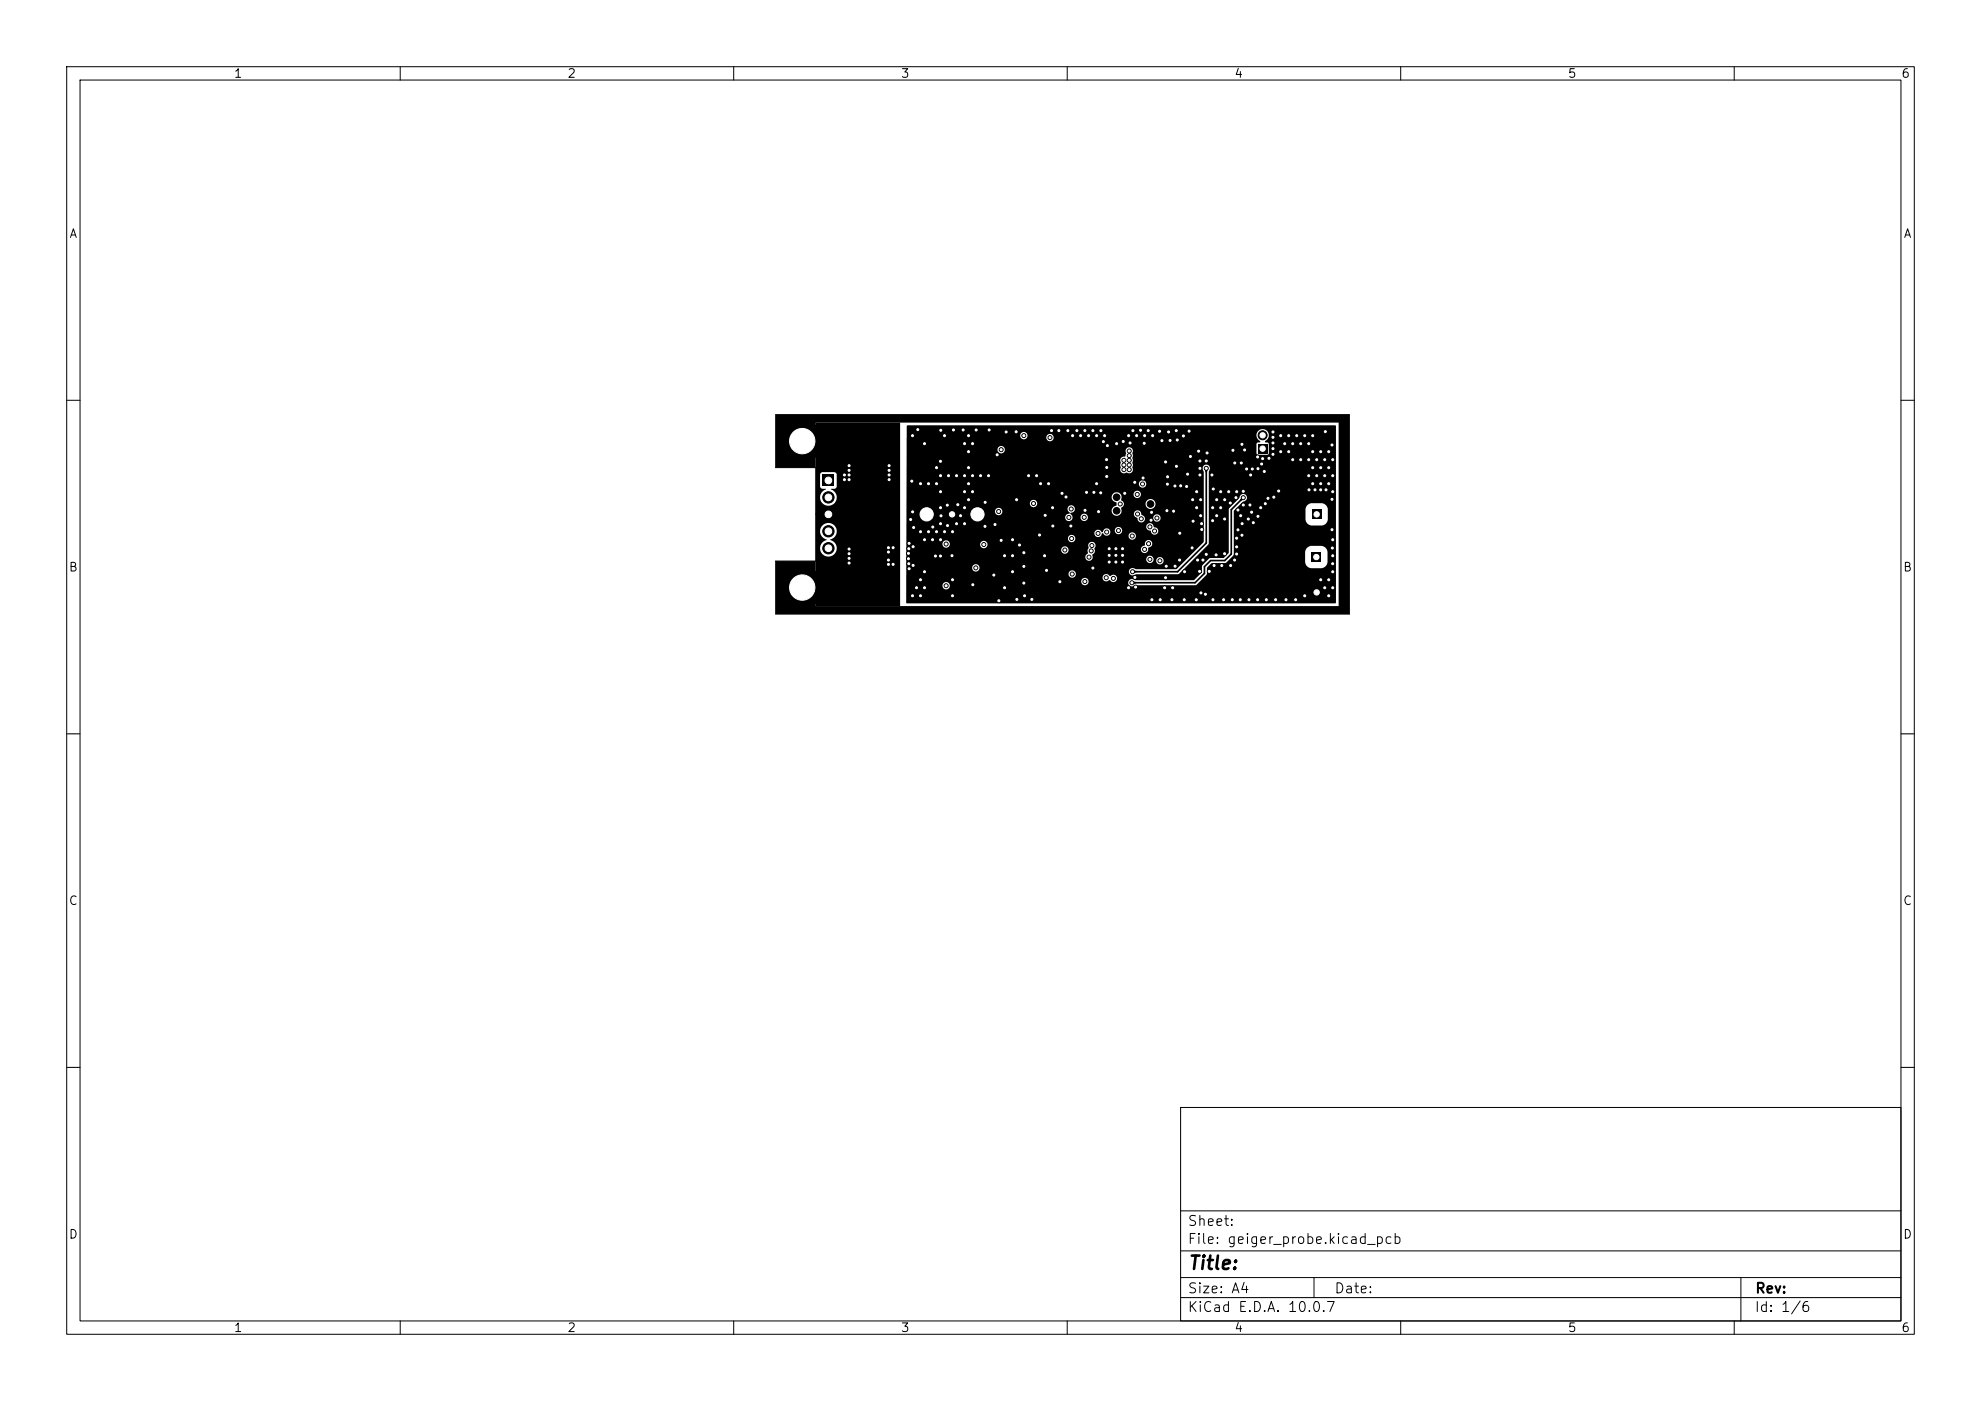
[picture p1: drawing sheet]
<svg xmlns="http://www.w3.org/2000/svg" width="297mm" height="210mm" viewBox="0 0 297 210" stroke-linecap="round" stroke-linejoin="round" font-family="sans-serif">
<defs><g id="words">
<text font-size="2" x="178" y="190.8">Title:</text>
<g font-size="1.5">
<text x="178" y="184.1">Sheet:</text>
<text x="178" y="186.8">File: geiger_probe.kicad_pcb</text>
<text x="178" y="197">KiCad E.D.A. 10.0.7</text>
<text x="178" y="194.2">Size: A4</text>
<text x="200" y="194.2">Date:</text>
<text x="263" y="197">Id: 1/6</text>
<text x="263" y="194.2">Rev:</text>
</g>
<g font-size="1.3">
<text x="35" y="12">1</text>
<text x="85" y="12">2</text>
<text x="135" y="12">3</text>
<text x="185" y="12">4</text>
<text x="235" y="12">5</text>
<text x="285" y="12">6</text>
<text x="10.3" y="36">A</text>
<text x="285.3" y="36">A</text>
<text x="10.2" y="86">B</text>
<text x="285.2" y="86">B</text>
<text x="10.2" y="136">C</text>
<text x="285.2" y="136">C</text>
<text x="10.2" y="186">D</text>
<text x="285.2" y="186">D</text>
<text x="35" y="200">1</text>
<text x="85" y="200">2</text>
<text x="135" y="200">3</text>
<text x="185" y="200">4</text>
<text x="235" y="200">5</text>
<text x="285" y="200">6</text>
</g>
</g></defs>
<g fill="none" stroke="#000" stroke-width=".15">
<path d="M10 10h277v190h-277zM12 12h273v186h-273zM60 10v2M110 10v2M160 10v2M210 10v2M260 10v2M10 60h2M116.3 62.2h86v29.9h-86v-8h6v-14h-6zM285 60h2M10 110h2M285 110h2"/>
<path d="M10 160h2M177 166h108v32h-108zM285 160h2M60 198v2M110 198v2M160 198v2M177 194.5h108M177 191.5h108M177 187.5h108M177 181.5h108M197 191.5v3M210 198v2"/>
<path d="M260 198v2M261 191.5v6.5"/>
</g>
<g fill="#000" stroke="#000" stroke-width=".15">
<circle cx="120.3" cy="66.1" r="3.1"/>
<circle cx="124.2" cy="74.6" r=".85"/>
<circle cx="124.2" cy="77.1" r=".85"/>
<circle cx="124.2" cy="79.6" r=".85"/>
<circle cx="126.6" cy="71.9" r=".3"/>
<circle cx="126.6" cy="71.2" r=".3"/>
<circle cx="127.3" cy="69.8" r=".3"/>
<circle cx="127.3" cy="70.5" r=".3"/>
<circle cx="127.3" cy="71.9" r=".3"/>
<circle cx="127.3" cy="71.2" r=".3"/>
<circle cx="133.3" cy="69.8" r=".3"/>
<circle cx="133.3" cy="71.9" r=".3"/>
<circle cx="133.3" cy="70.5" r=".3"/>
<circle cx="133.3" cy="71.2" r=".3"/>
<circle cx="136.5" cy="77.9" r=".3"/>
<circle cx="136.7" cy="72.1" r=".3"/>
<circle cx="136.8" cy="65.3" r=".3"/>
<circle cx="136.8" cy="76.7" r=".3"/>
<circle cx="137" cy="79.1" r=".3"/>
<circle cx="137.6" cy="64.4" r=".3"/>
<circle cx="138" cy="72.5" r=".3"/>
<circle cx="138" cy="79.7" r=".3"/>
<circle cx="138.6" cy="66.5" r=".3"/>
<circle cx="139.2" cy="72.5" r=".3"/>
<circle cx="139.2" cy="79.7" r=".3"/>
<circle cx="139.8" cy="79" r=".3"/>
<circle cx="140.4" cy="72.5" r=".3"/>
<circle cx="140.4" cy="70.1" r=".3"/>
<circle cx="140.4" cy="79.7" r=".3"/>
<circle cx="141" cy="69.1" r=".3"/>
<circle cx="141" cy="78.5" r=".3"/>
<circle cx="141" cy="71.3" r=".3"/>
<circle cx="141" cy="76.1" r=".3"/>
<circle cx="141" cy="73.7" r=".3"/>
<circle cx="141.1" cy="64.5" r=".3"/>
<circle cx="141.1" cy="77.3" r=".3"/>
<circle cx="141.6" cy="65.3" r=".3"/>
<circle cx="141.6" cy="79.7" r=".3"/>
<circle cx="142" cy="75.7" r=".3"/>
<circle cx="142.1" cy="78.8" r=".3"/>
<circle cx="142.2" cy="71.3" r=".3"/>
<circle cx="142.8" cy="79.7" r=".3"/>
<circle cx="142.9" cy="64.4" r=".3"/>
<circle cx="143.4" cy="78.5" r=".3"/>
<circle cx="143.4" cy="71.3" r=".3"/>
<circle cx="143.6" cy="75.7" r=".3"/>
<circle cx="144" cy="77.3" r=".3"/>
<circle cx="144.4" cy="64.4" r=".3"/>
<circle cx="144.6" cy="66.5" r=".3"/>
<circle cx="144.6" cy="78.5" r=".3"/>
<circle cx="144.6" cy="71.3" r=".3"/>
<circle cx="144.6" cy="76.1" r=".3"/>
<circle cx="144.6" cy="73.7" r=".3"/>
<circle cx="145.2" cy="65.3" r=".3"/>
<circle cx="145.2" cy="72.5" r=".3"/>
<circle cx="145.2" cy="67.7" r=".3"/>
<circle cx="145.2" cy="70.1" r=".3"/>
<circle cx="145.2" cy="74.9" r=".3"/>
<circle cx="145.8" cy="66.5" r=".3"/>
<circle cx="145.8" cy="71.3" r=".3"/>
<circle cx="145.8" cy="73.7" r=".3"/>
<circle cx="146.3" cy="64.4" r=".3"/>
<circle cx="146.5" cy="77.1" r="1.48"/>
<circle cx="147" cy="71.3" r=".3"/>
<circle cx="147.7" cy="78.9" r=".3"/>
<circle cx="147.7" cy="75.3" r=".3"/>
<circle cx="148.2" cy="71.3" r=".3"/>
<circle cx="148.3" cy="64.4" r=".3"/>
<circle cx="149.2" cy="78.6" r=".3"/>
<circle cx="149.5" cy="68.2" r=".3"/>
<circle cx="149.7" cy="76.7" r=".3"/>
<circle cx="150.1" cy="67.4" r=".3"/>
<circle cx="150.9" cy="64.7" r=".3"/>
<circle cx="152.3" cy="64.7" r=".3"/>
<circle cx="152.4" cy="74.9" r=".3"/>
<circle cx="153.5" cy="65.3" r=".3"/>
<circle cx="154.2" cy="71.3" r=".3"/>
<circle cx="154.9" cy="75.5" r=".3"/>
<circle cx="155.4" cy="71.3" r=".3"/>
<circle cx="156" cy="72.5" r=".3"/>
<circle cx="156.7" cy="77.3" r=".3"/>
<circle cx="157.2" cy="72.5" r=".3"/>
<circle cx="157.4" cy="65.6" r=".3"/>
<circle cx="157.6" cy="64.6" r=".3"/>
<circle cx="157.8" cy="76.1" r=".3"/>
<circle cx="157.9" cy="78.8" r=".3"/>
<circle cx="158.8" cy="64.6" r=".3"/>
<circle cx="159.2" cy="74" r=".3"/>
<circle cx="159.8" cy="74.5" r=".3"/>
<circle cx="160.1" cy="64.6" r=".3"/>
<circle cx="160.2" cy="77.6" r=".3"/>
<circle cx="160.6" cy="78.8" r=".3"/>
<circle cx="160.6" cy="76.3" r=".3"/>
<circle cx="160.8" cy="65.3" r=".3"/>
<circle cx="161.5" cy="64.6" r=".3"/>
<circle cx="162" cy="65.3" r=".3"/>
<circle cx="162.6" cy="77.6" r=".3"/>
<circle cx="162.6" cy="64.6" r=".3"/>
<circle cx="162.7" cy="76.5" r=".3"/>
<circle cx="162.9" cy="73.8" r=".3"/>
<circle cx="163.2" cy="65.3" r=".3"/>
<circle cx="163.9" cy="64.6" r=".3"/>
<circle cx="164" cy="73.8" r=".3"/>
<circle cx="164.4" cy="65.3" r=".3"/>
<circle cx="164.4" cy="72.5" r=".3"/>
<circle cx="164.6" cy="80" r=".3"/>
<circle cx="164.7" cy="76.7" r=".3"/>
<circle cx="165" cy="73.9" r=".3"/>
<circle cx="165" cy="64.6" r=".3"/>
<circle cx="165.4" cy="66.2" r=".3"/>
<circle cx="165.6" cy="65.3" r=".3"/>
<circle cx="165.9" cy="68.9" r=".3"/>
<circle cx="165.9" cy="79.8" r=".3"/>
<circle cx="165.9" cy="71.4" r=".3"/>
<circle cx="165.9" cy="70.1" r=".3"/>
<circle cx="166" cy="66.8" r=".3"/>
<circle cx="167.4" cy="66.5" r=".3"/>
<circle cx="167.4" cy="76.6" r=".5"/>
<circle cx="167.4" cy="74.5" r=".5"/>
<circle cx="167.7" cy="79.5" r=".3"/>
<circle cx="167.9" cy="75.6" r=".3"/>
<circle cx="168.4" cy="66.2" r=".3"/>
<circle cx="168.5" cy="70.4" r=".3"/>
<circle cx="168.5" cy="69.7" r=".3"/>
<circle cx="168.5" cy="69" r=".3"/>
<circle cx="168.6" cy="74" r=".3"/>
<circle cx="169.2" cy="65.3" r=".3"/>
<circle cx="169.3" cy="68.3" r=".3"/>
<circle cx="169.3" cy="67.6" r=".3"/>
<circle cx="169.3" cy="70.4" r=".3"/>
<circle cx="169.3" cy="69.7" r=".3"/>
<circle cx="169.3" cy="69" r=".3"/>
<circle cx="169.4" cy="66.4" r=".3"/>
<circle cx="169.9" cy="64.6" r=".3"/>
<circle cx="170.1" cy="72.3" r=".3"/>
<circle cx="170.4" cy="65.3" r=".3"/>
<circle cx="170.5" cy="74.1" r=".3"/>
<circle cx="170.6" cy="77.1" r=".3"/>
<circle cx="171" cy="64.5" r=".3"/>
<circle cx="171.1" cy="77.8" r=".3"/>
<circle cx="171.3" cy="72.6" r=".3"/>
<circle cx="171.4" cy="71.7" r=".3"/>
<circle cx="171.6" cy="66.4" r=".3"/>
<circle cx="171.6" cy="65.3" r=".3"/>
<circle cx="172.2" cy="64.6" r=".3"/>
<circle cx="172.4" cy="79" r=".3"/>
<circle cx="172.5" cy="75.6" r=".5"/>
<circle cx="172.6" cy="78" r=".3"/>
<circle cx="172.6" cy="76.8" r=".3"/>
<circle cx="172.8" cy="65.3" r=".3"/>
<circle cx="173.1" cy="79.6" r=".3"/>
<circle cx="173.4" cy="77.7" r=".3"/>
<circle cx="173.9" cy="64.6" r=".3"/>
<circle cx="174.2" cy="66" r=".3"/>
<circle cx="174.7" cy="69.3" r=".3"/>
<circle cx="174.9" cy="76.6" r=".3"/>
<circle cx="175" cy="72.6" r=".3"/>
<circle cx="175" cy="71.5" r=".3"/>
<circle cx="175.2" cy="64.7" r=".3"/>
<circle cx="175.4" cy="66" r=".3"/>
<circle cx="175.9" cy="76.6" r=".3"/>
<circle cx="176.2" cy="72.9" r=".3"/>
<circle cx="176.3" cy="64.6" r=".3"/>
<circle cx="176.4" cy="69.9" r=".3"/>
<circle cx="176.5" cy="66" r=".3"/>
<circle cx="176.9" cy="79.9" r=".3"/>
<circle cx="177" cy="72.8" r=".3"/>
<circle cx="177.4" cy="65.4" r=".3"/>
<circle cx="177.9" cy="72.9" r=".3"/>
<circle cx="178" cy="71.1" r=".3"/>
<circle cx="178.3" cy="64.6" r=".3"/>
<circle cx="178.5" cy="68.4" r=".3"/>
<circle cx="178.8" cy="74.9" r=".3"/>
<circle cx="178.9" cy="78.1" r=".3"/>
<circle cx="179.4" cy="76.1" r=".3"/>
<circle cx="179.4" cy="73.7" r=".3"/>
<circle cx="179.7" cy="67.6" r=".3"/>
<circle cx="179.9" cy="69.1" r=".3"/>
<circle cx="179.9" cy="70.2" r=".3"/>
<circle cx="179.9" cy="71.2" r=".3"/>
<circle cx="180" cy="77.3" r=".3"/>
<circle cx="180" cy="74.9" r=".3"/>
<circle cx="180.2" cy="78.5" r=".3"/>
<circle cx="180.2" cy="79.4" r=".3"/>
<circle cx="180.9" cy="69.1" r=".3"/>
<circle cx="180.9" cy="70.2" r=".3"/>
<circle cx="181" cy="67.9" r=".3"/>
<circle cx="181.7" cy="71.2" r=".3"/>
<circle cx="181.8" cy="78.1" r=".3"/>
<circle cx="181.8" cy="76.1" r=".3"/>
<circle cx="181.9" cy="73.3" r=".3"/>
<circle cx="182.4" cy="77.3" r=".3"/>
<circle cx="182.4" cy="74.9" r=".3"/>
<circle cx="183" cy="76.1" r=".3"/>
<circle cx="183" cy="73.7" r=".3"/>
<circle cx="183.6" cy="77.8" r=".3"/>
<circle cx="183.6" cy="74.9" r=".3"/>
<circle cx="184.2" cy="73.7" r=".3"/>
<circle cx="184.4" cy="75.4" r=".3"/>
<circle cx="184.9" cy="67.5" r=".3"/>
<circle cx="185.1" cy="69.4" r=".3"/>
<circle cx="185.3" cy="74.6" r=".3"/>
<circle cx="185.4" cy="73.7" r=".3"/>
<circle cx="185.6" cy="76.4" r=".3"/>
<circle cx="185.6" cy="79.4" r=".3"/>
<circle cx="186" cy="77.3" r=".3"/>
<circle cx="186.1" cy="69.4" r=".3"/>
<circle cx="186.2" cy="66.6" r=".3"/>
<circle cx="186.2" cy="78.5" r=".3"/>
<circle cx="186.4" cy="73.7" r=".3"/>
<circle cx="186.4" cy="74.6" r=".3"/>
<circle cx="186.4" cy="75.7" r=".3"/>
<circle cx="186.6" cy="67.4" r=".3"/>
<circle cx="186.9" cy="70.3" r=".3"/>
<circle cx="187.2" cy="77.8" r=".3"/>
<circle cx="187.4" cy="75.7" r=".3"/>
<circle cx="187.5" cy="71.2" r=".3"/>
<circle cx="187.6" cy="76.8" r=".3"/>
<circle cx="187.7" cy="70.3" r=".3"/>
<circle cx="187.9" cy="78.4" r=".3"/>
<circle cx="188.6" cy="68.5" r=".3"/>
<circle cx="188.6" cy="70.3" r=".3"/>
<circle cx="188.6" cy="77.4" r=".3"/>
<circle cx="189" cy="76.1" r=".3"/>
<circle cx="189.2" cy="69.6" r=".3"/>
<circle cx="189.3" cy="68.7" r=".3"/>
<circle cx="189.3" cy="65.2" r=".67"/>
<circle cx="189.6" cy="70.7" r=".3"/>
<circle cx="189.7" cy="75.5" r=".3"/>
<circle cx="190.1" cy="74.7" r=".3"/>
<circle cx="190.3" cy="68.7" r=".3"/>
<circle cx="190.9" cy="66.4" r=".3"/>
<circle cx="190.9" cy="64.7" r=".3"/>
<circle cx="190.9" cy="67.3" r=".3"/>
<circle cx="190.9" cy="68.1" r=".3"/>
<circle cx="190.9" cy="65.6" r=".3"/>
<circle cx="191" cy="74.5" r=".3"/>
<circle cx="191.7" cy="73.6" r=".3"/>
<circle cx="192" cy="65.3" r=".3"/>
<circle cx="192" cy="67.7" r=".3"/>
<circle cx="192.6" cy="66.5" r=".3"/>
<circle cx="193.2" cy="65.3" r=".3"/>
<circle cx="193.2" cy="67.7" r=".3"/>
<circle cx="193.8" cy="66.5" r=".3"/>
<circle cx="193.8" cy="68.9" r=".3"/>
<circle cx="194.4" cy="65.3" r=".3"/>
<circle cx="195" cy="66.5" r=".3"/>
<circle cx="195" cy="68.9" r=".3"/>
<circle cx="195.6" cy="65.3" r=".3"/>
<circle cx="196.2" cy="66.5" r=".3"/>
<circle cx="196.2" cy="71.3" r=".3"/>
<circle cx="196.2" cy="68.9" r=".3"/>
<circle cx="196.3" cy="73.4" r=".3"/>
<circle cx="196.8" cy="65.3" r=".3"/>
<circle cx="196.8" cy="72.5" r=".3"/>
<circle cx="196.8" cy="67.7" r=".3"/>
<circle cx="196.8" cy="70.1" r=".3"/>
<circle cx="197.1" cy="73.4" r=".3"/>
<circle cx="197.4" cy="71.3" r=".3"/>
<circle cx="197.4" cy="68.9" r=".3"/>
<circle cx="198" cy="73.4" r=".3"/>
<circle cx="198" cy="72.5" r=".3"/>
<circle cx="198" cy="67.7" r=".3"/>
<circle cx="198" cy="70.1" r=".3"/>
<circle cx="198.6" cy="71.3" r=".3"/>
<circle cx="198.6" cy="68.9" r=".3"/>
<circle cx="198.7" cy="64.7" r=".3"/>
<circle cx="198.8" cy="73.4" r=".3"/>
<circle cx="199.2" cy="72.5" r=".3"/>
<circle cx="199.2" cy="67.7" r=".3"/>
<circle cx="199.2" cy="70.1" r=".3"/>
<circle cx="199.7" cy="74.8" r=".3"/>
<circle cx="199.7" cy="79.4" r=".3"/>
<circle cx="199.7" cy="66.7" r=".3"/>
<circle cx="199.8" cy="71.3" r=".3"/>
<circle cx="199.8" cy="73.7" r=".3"/>
<circle cx="199.8" cy="68.9" r=".3"/>
<circle cx="120.3" cy="88.1" r="3.1"/>
<circle cx="124.2" cy="82.2" r=".85"/>
<circle cx="127.3" cy="82.3" r=".3"/>
<circle cx="127.3" cy="83" r=".3"/>
<circle cx="127.3" cy="83.7" r=".3"/>
<circle cx="127.3" cy="84.4" r=".3"/>
<circle cx="133.2" cy="82.1" r=".3"/>
<circle cx="133.2" cy="84" r=".3"/>
<circle cx="133.2" cy="84.6" r=".3"/>
<circle cx="133.2" cy="82.8" r=".3"/>
<circle cx="133.9" cy="82.1" r=".3"/>
<circle cx="133.9" cy="84.6" r=".3"/>
<circle cx="136.2" cy="83" r=".3"/>
<circle cx="136.2" cy="83.8" r=".3"/>
<circle cx="136.2" cy="84.5" r=".3"/>
<circle cx="136.2" cy="82.3" r=".3"/>
<circle cx="136.3" cy="81.4" r=".3"/>
<circle cx="136.3" cy="85.3" r=".3"/>
<circle cx="136.8" cy="89.3" r=".3"/>
<circle cx="136.9" cy="82" r=".3"/>
<circle cx="136.9" cy="84.8" r=".3"/>
<circle cx="137.4" cy="88.1" r=".3"/>
<circle cx="138" cy="86.9" r=".3"/>
<circle cx="138" cy="89.3" r=".3"/>
<circle cx="138.6" cy="85.7" r=".3"/>
<circle cx="138.6" cy="88.1" r=".3"/>
<circle cx="138.6" cy="80.9" r=".3"/>
<circle cx="139.8" cy="80.9" r=".3"/>
<circle cx="140.2" cy="83.4" r=".3"/>
<circle cx="141" cy="83.4" r=".3"/>
<circle cx="141" cy="80.9" r=".3"/>
<circle cx="141.8" cy="87.8" r=".3"/>
<circle cx="141.8" cy="81.6" r=".3"/>
<circle cx="142.7" cy="83.3" r=".3"/>
<circle cx="142.8" cy="86.9" r=".3"/>
<circle cx="142.8" cy="89.3" r=".3"/>
<circle cx="145.8" cy="87.7" r=".3"/>
<circle cx="146.3" cy="85.1" r=".3"/>
<circle cx="147.5" cy="81.6" r=".3"/>
<circle cx="149" cy="86.2" r=".3"/>
<circle cx="149.8" cy="90" r=".3"/>
<circle cx="150.1" cy="81" r=".3"/>
<circle cx="150.6" cy="88.1" r=".3"/>
<circle cx="150.6" cy="83.3" r=".3"/>
<circle cx="151.8" cy="85.7" r=".3"/>
<circle cx="151.8" cy="83.3" r=".3"/>
<circle cx="151.8" cy="80.9" r=".3"/>
<circle cx="152.5" cy="89.8" r=".3"/>
<circle cx="152.9" cy="81.7" r=".3"/>
<circle cx="153.5" cy="84.9" r=".3"/>
<circle cx="153.5" cy="82.8" r=".3"/>
<circle cx="153.5" cy="87.4" r=".3"/>
<circle cx="153.6" cy="89.3" r=".3"/>
<circle cx="154.7" cy="89.8" r=".3"/>
<circle cx="155.9" cy="80.2" r=".3"/>
<circle cx="156.6" cy="83.3" r=".3"/>
<circle cx="156.9" cy="85.5" r=".3"/>
<circle cx="158.9" cy="87.2" r=".3"/>
<circle cx="159.6" cy="82.4" r=".3"/>
<circle cx="160.7" cy="80.7" r=".3"/>
<circle cx="160.8" cy="86.1" r=".3"/>
<circle cx="162.6" cy="87.2" r=".3"/>
<circle cx="163.3" cy="83.5" r=".3"/>
<circle cx="163.6" cy="82.6" r=".3"/>
<circle cx="163.7" cy="81.8" r=".3"/>
<circle cx="163.9" cy="85.1" r=".3"/>
<circle cx="165.9" cy="86.6" r=".3"/>
<circle cx="166.3" cy="82.3" r=".25"/>
<circle cx="166.3" cy="83.3" r=".25"/>
<circle cx="166.3" cy="84.3" r=".25"/>
<circle cx="166.9" cy="86.7" r=".3"/>
<circle cx="167.3" cy="82.3" r=".25"/>
<circle cx="167.3" cy="83.3" r=".25"/>
<circle cx="167.3" cy="84.3" r=".25"/>
<circle cx="168.3" cy="82.3" r=".25"/>
<circle cx="168.3" cy="83.3" r=".25"/>
<circle cx="168.3" cy="84.3" r=".25"/>
<circle cx="169.2" cy="88.1" r=".3"/>
<circle cx="169.7" cy="87.4" r=".3"/>
<circle cx="169.8" cy="80.3" r=".3"/>
<circle cx="169.8" cy="85.7" r=".3"/>
<circle cx="170.2" cy="86.5" r=".3"/>
<circle cx="170.2" cy="88" r=".3"/>
<circle cx="171.6" cy="82.3" r=".3"/>
<circle cx="172.2" cy="81.5" r=".3"/>
<circle cx="172.4" cy="83.8" r=".3"/>
<circle cx="172.7" cy="89.9" r=".3"/>
<circle cx="173.9" cy="84.1" r=".3"/>
<circle cx="173.9" cy="89.9" r=".3"/>
<circle cx="174.6" cy="88.1" r=".3"/>
<circle cx="174.7" cy="86.6" r=".3"/>
<circle cx="174.9" cy="84.9" r=".3"/>
<circle cx="175.7" cy="89.9" r=".3"/>
<circle cx="175.8" cy="88.1" r=".3"/>
<circle cx="176.2" cy="84.9" r=".3"/>
<circle cx="176.9" cy="84" r=".3"/>
<circle cx="177.6" cy="89.9" r=".3"/>
<circle cx="177.6" cy="85.7" r=".3"/>
<circle cx="178.7" cy="82.1" r=".3"/>
<circle cx="179.3" cy="89.9" r=".3"/>
<circle cx="179.6" cy="84" r=".3"/>
<circle cx="179.9" cy="85.7" r=".3"/>
<circle cx="180" cy="88.9" r=".3"/>
<circle cx="180.3" cy="84" r=".3"/>
<circle cx="180.7" cy="89.1" r=".3"/>
<circle cx="180.9" cy="83.1" r=".3"/>
<circle cx="181.3" cy="85.7" r=".3"/>
<circle cx="181.9" cy="89.9" r=".3"/>
<circle cx="182" cy="84.8" r=".3"/>
<circle cx="182.3" cy="83.2" r=".3"/>
<circle cx="183.2" cy="84.8" r=".3"/>
<circle cx="183.4" cy="89.9" r=".3"/>
<circle cx="183.6" cy="83" r=".3"/>
<circle cx="184.5" cy="84.8" r=".3"/>
<circle cx="184.7" cy="89.9" r=".3"/>
<circle cx="185.1" cy="84" r=".3"/>
<circle cx="185.4" cy="82" r=".3"/>
<circle cx="185.4" cy="80.7" r=".3"/>
<circle cx="185.4" cy="83.1" r=".3"/>
<circle cx="186" cy="89.9" r=".3"/>
<circle cx="186.2" cy="80.2" r=".3"/>
<circle cx="187.3" cy="89.9" r=".3"/>
<circle cx="188.6" cy="89.9" r=".3"/>
<circle cx="189.9" cy="89.9" r=".3"/>
<circle cx="191.3" cy="89.9" r=".3"/>
<circle cx="192.8" cy="89.9" r=".3"/>
<circle cx="194.3" cy="89.9" r=".3"/>
<circle cx="195.6" cy="89.3" r=".3"/>
<circle cx="198" cy="86.9" r=".3"/>
<circle cx="198.6" cy="88.1" r=".3"/>
<circle cx="199.2" cy="86.9" r=".3"/>
<circle cx="199.2" cy="89.3" r=".3"/>
<circle cx="199.7" cy="82.1" r=".3"/>
<circle cx="199.8" cy="84.5" r=".3"/>
<circle cx="199.8" cy="85.7" r=".3"/>
<circle cx="199.8" cy="88.1" r=".3"/>
<circle cx="199.8" cy="80.9" r=".3"/>
<circle cx="199.8" cy="83.3" r=".3"/>
</g>
<g fill="#000">
<path d="M123.3 71.2h1.8v1.7h-1.8zM137.4 75.6h3v3h-3zM142.1 76.4h1.3v1.4h-1.3zM180.6 70.3l.3-.1 .2 .1-.1 .5h-.3zM186.1 74.5l.3 .1 .1 .3-.4 .2-.2-.2zM188.6 66.6h1.4v1.3h-1.4zM196.7 76.4h1.4v1.4h-1.4zM136 63.8h64.3l-.1 26.6h-64.3v-2.7h5.4a.55 .55 0 0 0 .7 .6 .55 .55 0 0 0 .3-.9 .55 .55 0 0 0-1 .2v.1h-5.4v-.6h26.2v.1a.55 .55 0 0 0 .5 .5 .55 .55 0 0 0 .6-.4h5.9a.57 .57 0 0 0 .4 .5 .57 .57 0 0 0 .6 0l9.2-.1 1.6-1.5 .1-1.1 .6-.7h2.2l1.1-1.1 .1-.5h10.7v1.6a1 1 0 0 0 .9 .8h1.6l.5-.3 .3-.5v-1.6a1 1 0 0 0-.8-1h-1.6a.99 .99 0 0 0-.9 1h-10.7v-6.2l.2-.2h10.5v1.4a.99 .99 0 0 0 1 1h1.6l.5-.3 .3-.5v-1.6a1.01 1.01 0 0 0-.8-1h-1.6a1 1 0 0 0-1 1h-10.5l1-1.1 .4-.2a.57 .57 0 0 0 0-1 .57 .57 0 0 0-.8 .5l-1.6 1.8v6.4l-.7 .8-2.2 .1-1.1 1.1v1l-1.2 1.2-8.9-.1a.6 .6 0 0 0-1 .4l-5.9-.1a.56 .56 0 0 0-.5-.6 .56 .56 0 0 0-.6 .5h-26.2v-1.1h24.3v.1a.55 .55 0 0 0 .8 .4h4.3v.2a.6 .6 0 0 0 .4 .4 .6 .6 0 0 0 .7-.2 .58 .58 0 0 0 .8 .3 .58 .58 0 0 0 .1-.9 .58 .58 0 0 0-.9 .1l-.1-.1a.56 .56 0 0 0-.5-.2 .56 .56 0 0 0-.5 .4h-4.3l.3-.2-.1-.5h8.1a.55 .55 0 0 0 .7 .4l.4-.1 6.3-.1 4.5-4.4v-10.8l.2-.4a.56 .56 0 0 0-.7-.7 .56 .56 0 0 0-.3 .9v10.7l-4 4h-6.2a.59 .59 0 0 0-.6-.1 .59 .59 0 0 0-.4 .6l-8-.1a.56 .56 0 0 0-.6-.2 .56 .56 0 0 0-.4 .5h-24.3v-.9h9.8a.56 .56 0 0 0 .8 .6 .56 .56 0 0 0 .2-1 .56 .56 0 0 0-.9 .2l-.1 .2h-9.8v-1.5h26.8l.1 .1a.55 .55 0 0 0 .4 .4 .55 .55 0 0 0 .6-.3h8v.1a.55 .55 0 0 0 .6 .5 .55 .55 0 0 0 .5-.4h.4v.1a.56 .56 0 0 0 .9 .4 .56 .56 0 0 0 0-.9 .56 .56 0 0 0-.9 .4l-.3-.1a.56 .56 0 0 0-.5-.6 .56 .56 0 0 0-.7 .5h-8v-.7a.57 .57 0 0 0 .3-.8h6.9v.1a.58 .58 0 0 0 .8 .5 .58 .58 0 0 0 .4-.8 .58 .58 0 0 0 .6-.6 .58 .58 0 0 0-.7-.5 .58 .58 0 0 0-.5 .7l-.1 .1a.56 .56 0 0 0-.5 .5h-6.9a.59 .59 0 0 0 .1-.8 .59 .59 0 0 0-.9-.2 .59 .59 0 0 0-.1 .9l-.2 .3 .1 .5a.57 .57 0 0 0-.4 .6h-26.8v-1.2h23.2v.1a.56 .56 0 0 0 .8 .4 .56 .56 0 0 0 0-.9 .56 .56 0 0 0-.8 .4h-23.2v-.9h5.4a.55 .55 0 0 0 .5 .6 .55 .55 0 0 0 .6-.5h4.5v.1a.56 .56 0 0 0 .9 .4 .56 .56 0 0 0 0-.9 .56 .56 0 0 0-.9 .4l-4.5-.1a.56 .56 0 0 0-.6-.5 .56 .56 0 0 0-.5 .5h-5.4v-.8h24.2a.56 .56 0 0 0 .7 .6 .56 .56 0 0 0 .3-1 .56 .56 0 0 0-.9 .2l-.1 .2h-24.2v-.8h28.2a.58 .58 0 0 0 .5 .6 .58 .58 0 0 0 .6-.6h.2l.2 .3 .2 .1h3.4a.56 .56 0 0 0 .7 .6 .56 .56 0 0 0 .3-.9 .56 .56 0 0 0-1 .1v.2h-3.1a.54 .54 0 0 0 .3-.8h.7v.1a.56 .56 0 0 0 .9 .4 .56 .56 0 0 0 0-.9 .56 .56 0 0 0-.9 .4l-.7-.1a.58 .58 0 0 0-.7-.2 .58 .58 0 0 0-.4 .6h-.1l-.1-.2a.56 .56 0 0 0-.6-.2 .56 .56 0 0 0-.4 .5h-28.2v-1h35.9a.57 .57 0 0 0 .7 .6v.1a.58 .58 0 0 0 .7 .5 .58 .58 0 0 0 .5-.7 .58 .58 0 0 0-.7-.4 .57 .57 0 0 0-.5-.6 .57 .57 0 0 0-.7 .5h-35.9v-1.4h23.8a.55 .55 0 0 0 .6 .6 .55 .55 0 0 0 .5-.6h1.2v.1a.56 .56 0 0 0 .8 .4 .56 .56 0 0 0 0-.9 .56 .56 0 0 0-.8 .4h-1.2l-.3-.6a.62 .62 0 0 0 .6-.4 .62 .62 0 0 0-.2-.7 .56 .56 0 0 0-.8 .3 .56 .56 0 0 0 .3 .7l-.1 .2-.4 .1-.2 .4h-23.8v-.9h13.3a.55 .55 0 0 0 .7 .6 .55 .55 0 0 0 .2-.9 .55 .55 0 0 0-.9 .2v.1h-13.3v-1.2h18.5a.56 .56 0 0 0 .7 .6 .56 .56 0 0 0 .3-.9 .56 .56 0 0 0-1 .2v.1h-18.5v-.9h30.8a.87 .87 0 0 0 .7 .8l-.1 .5a.75 .75 0 0 0-.5 1.1 .75 .75 0 0 0 1.2 .1h2l.1 .4 .5 .3a.55 .55 0 0 0 .6 .6 .55 .55 0 0 0 .4-.7h1.3v.1a.56 .56 0 0 0 .8 .4 .56 .56 0 0 0 0-.9 .56 .56 0 0 0-.8 .4h-1.3l-.2-.3-.2-.1a.66 .66 0 0 0-.9-.7l-.2 .2-.1 .3h-2l.2-.4-.1-.5a.58 .58 0 0 0 .4-.6h3.2v.1a.75 .75 0 0 0 1.2 .6 .75 .75 0 0 0 0-1.3 .75 .75 0 0 0-1.2 .6h-3.2l-.1-.3-.3-.2 .1-.5-.2-.5h1.9v.2a.56 .56 0 0 0 .9 .4 .56 .56 0 0 0 0-1 .56 .56 0 0 0-.9 .4h-1.9h-.1a.75 .75 0 0 0-1.2 .5h-30.8v-2h34.8a.56 .56 0 0 0 .8 .6 .56 .56 0 0 0 .2-.9 .56 .56 0 0 0-.9 .1l-.1 .2h-34.8v-3.6h32l.1 1.1a.68 .68 0 0 0 .3 .9l.3 .1 .3-.2a.63 .63 0 0 0 .8 0 .63 .63 0 0 0 .1-.8l.1-1.8-.1-.2a.59 .59 0 0 0-.1-.8 .59 .59 0 0 0-.8 0 .59 .59 0 0 0-.1 .8l-.1 .4h-.1a.56 .56 0 0 0-.7 .5h-32v-1.6h13.6a.56 .56 0 0 0 .8 .6 .56 .56 0 0 0 .2-.9 .56 .56 0 0 0-.9 .2l-.1 .1h-13.6v-2.1h17v.2a.55 .55 0 0 0 .4 .4 .55 .55 0 0 0 .6-.1h3a.55 .55 0 0 0 .7 .4 .55 .55 0 0 0 .3-.8h30.5l.1 .4 .5 .5-.6 .3v1.5l.2 .2h1.4l.2-.3v-1.4l-.1-.2-.5-.1a1.12 1.12 0 0 0 .6-1.2 .93 .93 0 0 0-1.1-.7 .93 .93 0 0 0-.7 1h-30.5a.55 .55 0 0 0-.7-.2 .55 .55 0 0 0-.3 .6l-3-.1a.56 .56 0 0 0-.2-.8 .56 .56 0 0 0-.8 .4h-17zM116.3 62.2h86v29.8h-86v-7.9h6v6.7h78.4v-27.5h-78.4v6.8h-6zM122.3 63.3h12.6v27.5h-12.6v-11.3h.6a1.45 1.45 0 0 0 1 1.4 1.27 1.27 0 0 0-.7 2 1.27 1.27 0 0 0 2.1-.1 1.27 1.27 0 0 0-.9-1.9 1.27 1.27 0 0 0 1.1-1.3 1.27 1.27 0 0 0-1.3-1.2 1.27 1.27 0 0 0-1.3 1.1h-.6v-8.4h.6l.1 2 .2 .2h.7a1.26 1.26 0 0 0-.9 1.8 1.26 1.26 0 0 0 2 .4 1.26 1.26 0 0 0-.1-2l-.3-.2h.6l.2-.3 .1-1.9-.2-.3h-2l-.3 .1-.1 .2h-.6zM166 82h2.5v2.5h-2.5zM169.8 87.1l.5 .1v.3l-.5 .1-.1-.2z"/>
<path d="M169.9 85.4l.5 .2v.2l-.5 .2-.1-.3zM196.7 82.8h1.3v1.4h-1.3zM196.7 88.1h1.4v1.4h-1.4z"/>
</g>
<path d="M180.9 70.2v11.2l-4.4 4.3h-6.7M186.4 74.6l-1.8 1.8v6.7l-1 .9h-2.1l-.9 1v1l-1.4 1.4h-9.5" fill="none" stroke="#000" stroke-width=".25"/>
<g fill="#fff" stroke="#fff" stroke-width=".15">
<circle cx="180.8" cy="70.2" r=".15"/>
<circle cx="169.8" cy="85.7" r=".15"/>
<circle cx="162.7" cy="87.2" r=".15"/>
<circle cx="155" cy="75.5" r=".15"/>
<circle cx="173.4" cy="77.7" r=".15"/>
<circle cx="169.8" cy="80.3" r=".15"/>
<circle cx="159.7" cy="82.5" r=".15"/>
<circle cx="171.3" cy="72.5" r=".15"/>
<circle cx="195.6" cy="89.3" r=".15"/>
<circle cx="144.6" cy="76.1" r=".15"/>
<circle cx="185.4" cy="82" r=".15"/>
<circle cx="156.6" cy="83.3" r=".15"/>
<circle cx="143" cy="64.5" r=".15"/>
<circle cx="148.2" cy="71.3" r=".15"/>
<circle cx="196.8" cy="65.3" r=".15"/>
<circle cx="138.6" cy="80.9" r=".15"/>
<circle cx="179.4" cy="89.9" r=".15"/>
<circle cx="184.8" cy="67.5" r=".15"/>
<circle cx="197.4" cy="71.3" r=".15"/>
<circle cx="198.8" cy="73.4" r=".15"/>
<circle cx="180" cy="74.9" r=".15"/>
<circle cx="183" cy="76.1" r=".15"/>
<circle cx="136.2" cy="84.5" r=".15"/>
<circle cx="179.8" cy="85.6" r=".15"/>
<circle cx="170.2" cy="88" r=".15"/>
<circle cx="187.3" cy="89.9" r=".15"/>
<circle cx="189.3" cy="68.8" r=".15"/>
<circle cx="165" cy="73.9" r=".15"/>
<circle cx="176.5" cy="65.9" r=".15"/>
<circle cx="164.4" cy="72.5" r=".15"/>
<circle cx="199.2" cy="86.9" r=".15"/>
<circle cx="198" cy="67.7" r=".15"/>
<circle cx="179.7" cy="67.6" r=".15"/>
<circle cx="158.9" cy="87.2" r=".15"/>
<circle cx="169.8" cy="64.5" r=".15"/>
<circle cx="136.3" cy="82.2" r=".15"/>
<circle cx="179.5" cy="83.9" r=".15"/>
<circle cx="160.8" cy="65.3" r=".15"/>
<circle cx="185.4" cy="83" r=".15"/>
<circle cx="138.6" cy="85.7" r=".15"/>
<circle cx="165.1" cy="64.5" r=".15"/>
<circle cx="142" cy="75.7" r=".15"/>
<circle cx="181.8" cy="78.1" r=".15"/>
<circle cx="170.4" cy="65.3" r=".15"/>
<circle cx="185.4" cy="73.7" r=".15"/>
<circle cx="153.5" cy="87.4" r=".15"/>
<circle cx="145.8" cy="66.5" r=".15"/>
<circle cx="160.1" cy="64.5" r=".15"/>
<circle cx="189" cy="76.1" r=".15"/>
<circle cx="186" cy="89.9" r=".15"/>
<circle cx="193.2" cy="65.3" r=".15"/>
<circle cx="138.6" cy="66.5" r=".15"/>
<circle cx="187.8" cy="70.3" r=".15"/>
<circle cx="189.5" cy="70.7" r=".15"/>
<circle cx="136.2" cy="83.7" r=".15"/>
<circle cx="145.2" cy="72.5" r=".15"/>
<circle cx="175.8" cy="88.1" r=".15"/>
<circle cx="165.9" cy="68.9" r=".15"/>
<circle cx="141.6" cy="65.3" r=".15"/>
<circle cx="199.7" cy="66.7" r=".15"/>
<circle cx="136.7" cy="72.1" r=".15"/>
<circle cx="176.2" cy="84.9" r=".15"/>
<circle cx="161.4" cy="64.5" r=".15"/>
<circle cx="141" cy="71.3" r=".15"/>
<circle cx="189.8" cy="89.9" r=".15"/>
<circle cx="190.8" cy="68.1" r=".15"/>
<circle cx="153.5" cy="84.9" r=".15"/>
<circle cx="141" cy="80.9" r=".15"/>
<circle cx="151.8" cy="83.3" r=".15"/>
<circle cx="141" cy="76.1" r=".15"/>
<circle cx="199.8" cy="80.9" r=".15"/>
<circle cx="173.8" cy="64.6" r=".15"/>
<circle cx="147.7" cy="78.9" r=".15"/>
<circle cx="144.6" cy="66.5" r=".15"/>
<circle cx="190.2" cy="68.7" r=".15"/>
<circle cx="142.8" cy="89.3" r=".15"/>
<circle cx="177.6" cy="85.7" r=".15"/>
<circle cx="176.4" cy="64.5" r=".15"/>
<circle cx="139.2" cy="72.5" r=".15"/>
<circle cx="196.2" cy="66.5" r=".15"/>
<circle cx="170.1" cy="72.3" r=".15"/>
<circle cx="148.3" cy="64.5" r=".15"/>
<circle cx="164.7" cy="76.7" r=".15"/>
<circle cx="190.8" cy="65.5" r=".15"/>
<circle cx="144.6" cy="78.5" r=".15"/>
<circle cx="138.6" cy="88.1" r=".15"/>
<circle cx="198.6" cy="71.3" r=".15"/>
<circle cx="157.8" cy="76.1" r=".15"/>
<circle cx="174.8" cy="84.9" r=".15"/>
<circle cx="162.7" cy="76.5" r=".15"/>
<circle cx="178.3" cy="64.6" r=".15"/>
<circle cx="179.9" cy="70.2" r=".15"/>
<circle cx="140.4" cy="70.1" r=".15"/>
<circle cx="153.5" cy="82.9" r=".15"/>
<circle cx="186.2" cy="66.6" r=".15"/>
<circle cx="145.2" cy="70.1" r=".15"/>
<circle cx="142.8" cy="79.7" r=".15"/>
<circle cx="144.6" cy="71.3" r=".15"/>
<circle cx="157.8" cy="78.9" r=".15"/>
<circle cx="151.8" cy="85.7" r=".15"/>
<circle cx="179.9" cy="69.1" r=".15"/>
<circle cx="165.9" cy="70.1" r=".15"/>
<circle cx="184.5" cy="75.4" r=".15"/>
<circle cx="160.5" cy="78.9" r=".15"/>
<circle cx="178.1" cy="71.1" r=".15"/>
<circle cx="138" cy="79.7" r=".15"/>
<circle cx="141" cy="64.5" r=".15"/>
<circle cx="183.6" cy="77.8" r=".15"/>
<circle cx="174.6" cy="88.1" r=".15"/>
<circle cx="185.1" cy="83.9" r=".15"/>
<circle cx="180.7" cy="89.1" r=".15"/>
<circle cx="185.6" cy="79.4" r=".15"/>
<circle cx="149.5" cy="68.2" r=".15"/>
<circle cx="198" cy="86.9" r=".15"/>
<circle cx="187.6" cy="76.8" r=".15"/>
<circle cx="185.3" cy="74.6" r=".15"/>
<circle cx="182.4" cy="74.9" r=".15"/>
<circle cx="195" cy="68.9" r=".15"/>
<circle cx="186" cy="77.3" r=".15"/>
<circle cx="171.6" cy="65.3" r=".15"/>
<circle cx="191.7" cy="73.6" r=".15"/>
<circle cx="149" cy="86.2" r=".15"/>
<circle cx="141" cy="83.3" r=".15"/>
<circle cx="176.8" cy="83.9" r=".15"/>
<circle cx="177.4" cy="65.3" r=".15"/>
<circle cx="140.3" cy="83.3" r=".15"/>
<circle cx="192.8" cy="89.9" r=".15"/>
<circle cx="149.2" cy="78.6" r=".15"/>
<circle cx="183.5" cy="89.9" r=".15"/>
<circle cx="136.2" cy="82.9" r=".15"/>
<circle cx="176.1" cy="72.8" r=".15"/>
<circle cx="142.7" cy="83.3" r=".15"/>
<circle cx="141" cy="78.5" r=".15"/>
<circle cx="188.5" cy="89.9" r=".15"/>
<circle cx="193.2" cy="67.7" r=".15"/>
<circle cx="183.2" cy="84.8" r=".15"/>
<circle cx="178.9" cy="78.1" r=".15"/>
<circle cx="199.8" cy="85.7" r=".15"/>
<circle cx="144" cy="77.3" r=".15"/>
<circle cx="199.7" cy="79.4" r=".15"/>
<circle cx="136.9" cy="81.9" r=".15"/>
<circle cx="182.3" cy="83.2" r=".15"/>
<circle cx="180.8" cy="83.1" r=".15"/>
<circle cx="190.8" cy="66.4" r=".15"/>
<circle cx="172.6" cy="78" r=".15"/>
<circle cx="145.8" cy="73.7" r=".15"/>
<circle cx="162.9" cy="73.8" r=".15"/>
<circle cx="187.9" cy="78.3" r=".15"/>
<circle cx="186.6" cy="67.5" r=".15"/>
<circle cx="168.6" cy="74" r=".15"/>
<circle cx="147.7" cy="75.3" r=".15"/>
<circle cx="184.5" cy="84.8" r=".15"/>
<circle cx="154.7" cy="89.9" r=".15"/>
<circle cx="172.1" cy="64.5" r=".15"/>
<circle cx="183.6" cy="83" r=".15"/>
<circle cx="156.7" cy="77.2" r=".15"/>
<circle cx="139.8" cy="79" r=".15"/>
<circle cx="174" cy="89.9" r=".15"/>
<circle cx="181.3" cy="85.6" r=".15"/>
<circle cx="166" cy="66.8" r=".15"/>
<circle cx="180.2" cy="79.4" r=".15"/>
<circle cx="179.4" cy="76.1" r=".15"/>
<circle cx="188.6" cy="70.2" r=".15"/>
<circle cx="156" cy="72.5" r=".15"/>
<circle cx="175" cy="72.6" r=".15"/>
<circle cx="186.4" cy="73.6" r=".15"/>
<circle cx="137.6" cy="64.4" r=".15"/>
<circle cx="198.6" cy="88.1" r=".15"/>
<circle cx="142.2" cy="71.3" r=".15"/>
<circle cx="145.8" cy="87.6" r=".15"/>
<circle cx="138" cy="89.3" r=".15"/>
<circle cx="195.6" cy="65.3" r=".15"/>
<circle cx="190.8" cy="67.3" r=".15"/>
<circle cx="143.4" cy="71.3" r=".15"/>
<circle cx="187.4" cy="75.7" r=".15"/>
<circle cx="177.9" cy="72.9" r=".15"/>
<circle cx="152.4" cy="89.9" r=".15"/>
<circle cx="185.4" cy="80.7" r=".15"/>
<circle cx="142.1" cy="78.8" r=".15"/>
<circle cx="171.5" cy="66.5" r=".15"/>
<circle cx="181.9" cy="73.3" r=".15"/>
<circle cx="182" cy="84.8" r=".15"/>
<circle cx="192.6" cy="66.5" r=".15"/>
<circle cx="141.1" cy="77.3" r=".15"/>
<circle cx="143.6" cy="75.6" r=".15"/>
<circle cx="145.2" cy="74.9" r=".15"/>
<circle cx="174.2" cy="66.1" r=".15"/>
<circle cx="159.2" cy="73.9" r=".15"/>
<circle cx="165.4" cy="66.2" r=".15"/>
<circle cx="196.8" cy="67.7" r=".15"/>
<circle cx="138" cy="86.9" r=".15"/>
<circle cx="196.2" cy="73.4" r=".15"/>
<circle cx="199.2" cy="89.3" r=".15"/>
<circle cx="158.7" cy="64.5" r=".15"/>
<circle cx="140.4" cy="72.5" r=".15"/>
<circle cx="154.2" cy="71.3" r=".15"/>
<circle cx="156.9" cy="85.5" r=".15"/>
<circle cx="146.4" cy="64.5" r=".15"/>
<circle cx="178.8" cy="74.9" r=".15"/>
<circle cx="138" cy="72.5" r=".15"/>
<circle cx="180.4" cy="83.9" r=".15"/>
<circle cx="163.8" cy="64.5" r=".15"/>
<circle cx="180" cy="77.3" r=".15"/>
<circle cx="192" cy="65.3" r=".15"/>
<circle cx="169.2" cy="88.1" r=".15"/>
<circle cx="191.3" cy="89.9" r=".15"/>
<circle cx="141" cy="73.7" r=".15"/>
<circle cx="175" cy="76.5" r=".15"/>
<circle cx="177.6" cy="89.9" r=".15"/>
<circle cx="139.8" cy="80.9" r=".15"/>
<circle cx="136.8" cy="89.3" r=".15"/>
<circle cx="183" cy="73.7" r=".15"/>
<circle cx="199.2" cy="70.1" r=".15"/>
<circle cx="137.4" cy="88.1" r=".15"/>
<circle cx="189.7" cy="75.5" r=".15"/>
<circle cx="182.4" cy="77.3" r=".15"/>
<circle cx="150.6" cy="88.1" r=".15"/>
<circle cx="191" cy="74.5" r=".15"/>
<circle cx="175.9" cy="76.6" r=".15"/>
<circle cx="147" cy="71.3" r=".15"/>
<circle cx="140.4" cy="79.7" r=".15"/>
<circle cx="163.8" cy="85.2" r=".15"/>
<circle cx="186.1" cy="69.4" r=".15"/>
<circle cx="186.4" cy="75.7" r=".15"/>
<circle cx="199.8" cy="88.1" r=".15"/>
<circle cx="149.7" cy="90" r=".15"/>
<circle cx="197.2" cy="73.4" r=".15"/>
<circle cx="165.9" cy="71.4" r=".15"/>
<circle cx="179.9" cy="71.2" r=".15"/>
<circle cx="188.6" cy="77.4" r=".15"/>
<circle cx="152.4" cy="64.7" r=".15"/>
<circle cx="193.8" cy="68.9" r=".15"/>
<circle cx="144.6" cy="73.7" r=".15"/>
<circle cx="150.6" cy="83.3" r=".15"/>
<circle cx="199.8" cy="71.3" r=".15"/>
<circle cx="198.7" cy="64.7" r=".15"/>
<circle cx="143.4" cy="78.5" r=".15"/>
<circle cx="192" cy="67.7" r=".15"/>
<circle cx="171" cy="64.5" r=".15"/>
<circle cx="199.8" cy="83.3" r=".15"/>
<circle cx="162" cy="65.3" r=".15"/>
<circle cx="185.6" cy="76.5" r=".15"/>
<circle cx="172.7" cy="89.9" r=".15"/>
<circle cx="180.1" cy="78.5" r=".15"/>
<circle cx="165.6" cy="65.3" r=".15"/>
<circle cx="153.6" cy="89.3" r=".15"/>
<circle cx="183.6" cy="74.9" r=".15"/>
<circle cx="186.9" cy="70.3" r=".15"/>
<circle cx="175.7" cy="89.9" r=".15"/>
<circle cx="197.4" cy="68.9" r=".15"/>
<circle cx="199.8" cy="84.5" r=".15"/>
<circle cx="176.4" cy="69.9" r=".15"/>
<circle cx="150.1" cy="81" r=".15"/>
<circle cx="198" cy="72.5" r=".15"/>
<circle cx="181" cy="67.9" r=".15"/>
<circle cx="137" cy="79.1" r=".15"/>
<circle cx="136.8" cy="65.3" r=".15"/>
<circle cx="199.8" cy="73.7" r=".15"/>
<circle cx="167.4" cy="66.5" r=".15"/>
<circle cx="172.6" cy="76.8" r=".15"/>
<circle cx="194.2" cy="89.9" r=".15"/>
<circle cx="155.4" cy="71.3" r=".15"/>
<circle cx="144.4" cy="64.5" r=".15"/>
<circle cx="155.9" cy="80.2" r=".15"/>
<circle cx="136.5" cy="77.9" r=".15"/>
<circle cx="171.4" cy="71.6" r=".15"/>
<circle cx="187.1" cy="77.8" r=".15"/>
<circle cx="139.2" cy="79.7" r=".15"/>
<circle cx="136.3" cy="85.2" r=".15"/>
<circle cx="188.5" cy="68.5" r=".15"/>
<circle cx="187.5" cy="71.2" r=".15"/>
<circle cx="181.8" cy="76.1" r=".15"/>
<circle cx="198.6" cy="68.9" r=".15"/>
<circle cx="186.2" cy="78.5" r=".15"/>
<circle cx="189.1" cy="69.5" r=".15"/>
<circle cx="196.2" cy="68.9" r=".15"/>
<circle cx="194.4" cy="65.3" r=".15"/>
<circle cx="152.8" cy="81.7" r=".15"/>
<circle cx="163.2" cy="65.3" r=".15"/>
<circle cx="174.8" cy="69.2" r=".15"/>
<circle cx="181.7" cy="71.2" r=".15"/>
<circle cx="199.2" cy="67.7" r=".15"/>
<circle cx="196.8" cy="70.1" r=".15"/>
<circle cx="157.7" cy="64.5" r=".15"/>
<circle cx="180.1" cy="88.9" r=".15"/>
<circle cx="169.4" cy="66.4" r=".15"/>
<circle cx="193.8" cy="66.5" r=".15"/>
<circle cx="199.8" cy="68.9" r=".15"/>
<circle cx="178.5" cy="68.4" r=".15"/>
<circle cx="175.1" cy="71.5" r=".15"/>
<circle cx="195" cy="66.5" r=".15"/>
<circle cx="198" cy="70.1" r=".15"/>
<circle cx="177" cy="72.8" r=".15"/>
<circle cx="136.8" cy="76.7" r=".15"/>
<circle cx="152.4" cy="74.9" r=".15"/>
<circle cx="172.8" cy="65.3" r=".15"/>
<circle cx="145.2" cy="65.3" r=".15"/>
<circle cx="142.8" cy="86.9" r=".15"/>
<circle cx="176.9" cy="79.9" r=".15"/>
<circle cx="179.4" cy="73.7" r=".15"/>
<circle cx="198" cy="73.4" r=".15"/>
<circle cx="196.8" cy="72.5" r=".15"/>
<circle cx="181.8" cy="89.9" r=".15"/>
<circle cx="150.8" cy="64.8" r=".15"/>
<circle cx="169.2" cy="65.3" r=".15"/>
<circle cx="186.2" cy="80.2" r=".15"/>
<circle cx="184.2" cy="73.7" r=".15"/>
<circle cx="159.8" cy="74.5" r=".15"/>
<circle cx="174.8" cy="86.6" r=".15"/>
<circle cx="157.2" cy="72.5" r=".15"/>
<circle cx="185.1" cy="69.4" r=".15"/>
<circle cx="184.8" cy="89.9" r=".15"/>
<circle cx="164.4" cy="65.3" r=".15"/>
<circle cx="190.1" cy="74.7" r=".15"/>
<circle cx="145.2" cy="67.7" r=".15"/>
<circle cx="199.2" cy="72.5" r=".15"/>
<circle cx="168.4" cy="66.2" r=".15"/>
<circle cx="199.8" cy="82.2" r=".15"/>
<circle cx="178.7" cy="82.1" r=".15"/>
<circle cx="180.8" cy="69.1" r=".15"/>
<circle cx="136.9" cy="84.7" r=".15"/>
<circle cx="164" cy="73.8" r=".15"/>
<circle cx="190.8" cy="64.8" r=".15"/>
<circle cx="175.2" cy="64.8" r=".15"/>
<circle cx="145.8" cy="71.3" r=".15"/>
<circle cx="196.2" cy="71.3" r=".15"/>
<circle cx="170.1" cy="86.5" r=".15"/>
<circle cx="141.6" cy="79.7" r=".15"/>
<circle cx="162.7" cy="64.5" r=".15"/>
<circle cx="199.7" cy="74.8" r=".15"/>
<circle cx="136.3" cy="81.5" r=".15"/>
<circle cx="151.8" cy="80.9" r=".15"/>
<circle cx="175.4" cy="66" r=".15"/>
<circle cx="141" cy="69.2" r=".15"/>
<circle cx="165.8" cy="86.6" r=".15"/>
<circle cx="172.2" cy="81.5" r=".15"/>
<circle cx="170.5" cy="74.1" r=".15"/>
<circle cx="166.9" cy="86.7" r=".15"/>
<circle cx="169.7" cy="87.3" r=".15"/>
<circle cx="186.4" cy="74.6" r=".15"/>
<circle cx="173.9" cy="84.1" r=".15"/>
<circle cx="149.7" cy="76.7" r=".15"/>
<circle cx="172.4" cy="83.9" r=".15"/>
<circle cx="153.5" cy="65.3" r=".15"/>
<circle cx="150.1" cy="67.4" r=".15"/>
<circle cx="171.6" cy="82.3" r=".15"/>
<circle cx="167.7" cy="79.5" r=".15"/>
<circle cx="160.7" cy="86.1" r=".15"/>
<circle cx="160.6" cy="76.3" r=".15"/>
<circle cx="160.7" cy="80.7" r=".15"/>
<circle cx="171.1" cy="77.8" r=".15"/>
<circle cx="165.9" cy="79.8" r=".15"/>
<circle cx="164.6" cy="80" r=".15"/>
<circle cx="167.9" cy="75.5" r=".15"/>
<circle cx="163.7" cy="81.8" r=".15"/>
<circle cx="170.5" cy="77.1" r=".15"/>
<circle cx="173.1" cy="79.6" r=".15"/>
<circle cx="163.6" cy="82.6" r=".15"/>
<circle cx="172.4" cy="79" r=".15"/>
<circle cx="163.3" cy="83.5" r=".15"/>
<circle cx="127.3" cy="71.9" r=".15"/>
<circle cx="127.3" cy="71.2" r=".15"/>
<circle cx="133.2" cy="84.6" r=".15"/>
<circle cx="127.3" cy="83" r=".15"/>
<circle cx="133.9" cy="84.6" r=".15"/>
<circle cx="127.3" cy="70.5" r=".15"/>
<circle cx="133.2" cy="82.7" r=".15"/>
<circle cx="127.3" cy="82.3" r=".15"/>
<circle cx="127.3" cy="69.8" r=".15"/>
<circle cx="126.6" cy="71.9" r=".15"/>
<circle cx="133.3" cy="69.8" r=".15"/>
<circle cx="133.2" cy="82.1" r=".15"/>
<circle cx="133.3" cy="71.9" r=".15"/>
<circle cx="127.3" cy="83.7" r=".15"/>
<circle cx="126.6" cy="71.2" r=".15"/>
<circle cx="133.3" cy="71.2" r=".15"/>
<circle cx="133.9" cy="82.1" r=".15"/>
<circle cx="133.3" cy="70.5" r=".15"/>
<circle cx="133.2" cy="83.9" r=".15"/>
<circle cx="127.3" cy="84.4" r=".15"/>
<circle cx="169.3" cy="69.7" r=".15"/>
<circle cx="168.5" cy="69" r=".15"/>
<circle cx="169.3" cy="68.3" r=".15"/>
<circle cx="169.3" cy="69" r=".15"/>
<circle cx="169.3" cy="67.6" r=".15"/>
<circle cx="168.5" cy="69.7" r=".15"/>
<circle cx="157.4" cy="65.6" r=".15"/>
<circle cx="168.5" cy="70.4" r=".15"/>
<circle cx="169.3" cy="70.4" r=".15"/>
<circle cx="160.3" cy="77.6" r=".15"/>
<circle cx="162.6" cy="77.5" r=".15"/>
<circle cx="146.3" cy="85.1" r=".15"/>
<circle cx="147.5" cy="81.6" r=".15"/>
<circle cx="141.8" cy="87.8" r=".15"/>
<circle cx="141.9" cy="81.5" r=".15"/>
<circle cx="166.3" cy="84.2" r=".15"/>
<circle cx="167.3" cy="84.2" r=".15"/>
<circle cx="168.3" cy="84.2" r=".15"/>
<circle cx="166.3" cy="83.2" r=".15"/>
<circle cx="167.3" cy="83.2" r=".15"/>
<circle cx="168.3" cy="83.2" r=".15"/>
<circle cx="166.3" cy="82.2" r=".15"/>
<circle cx="167.3" cy="82.2" r=".15"/>
<circle cx="168.3" cy="82.2" r=".15"/>
<circle cx="197.4" cy="83.5" r=".4"/>
<circle cx="120.3" cy="66.1" r="1.9"/>
<circle cx="120.3" cy="88.1" r="1.9"/>
<circle cx="124.2" cy="72" r=".5"/>
<circle cx="124.2" cy="74.6" r=".5"/>
<circle cx="124.2" cy="77.1" r=".5"/>
<circle cx="124.2" cy="79.6" r=".5"/>
<circle cx="124.2" cy="82.2" r=".5"/>
<circle cx="189.3" cy="67.3" r=".4"/>
<circle cx="189.3" cy="65.3" r=".4"/>
<circle cx="197.4" cy="88.8" r=".4"/>
<circle cx="197.4" cy="77.1" r=".4"/>
<circle cx="138.9" cy="77.1" r=".99"/>
<circle cx="146.5" cy="77.1" r=".99"/>
<circle cx="142.7" cy="77.1" r=".4"/>
</g>
<use href="#words"/>
</svg>
